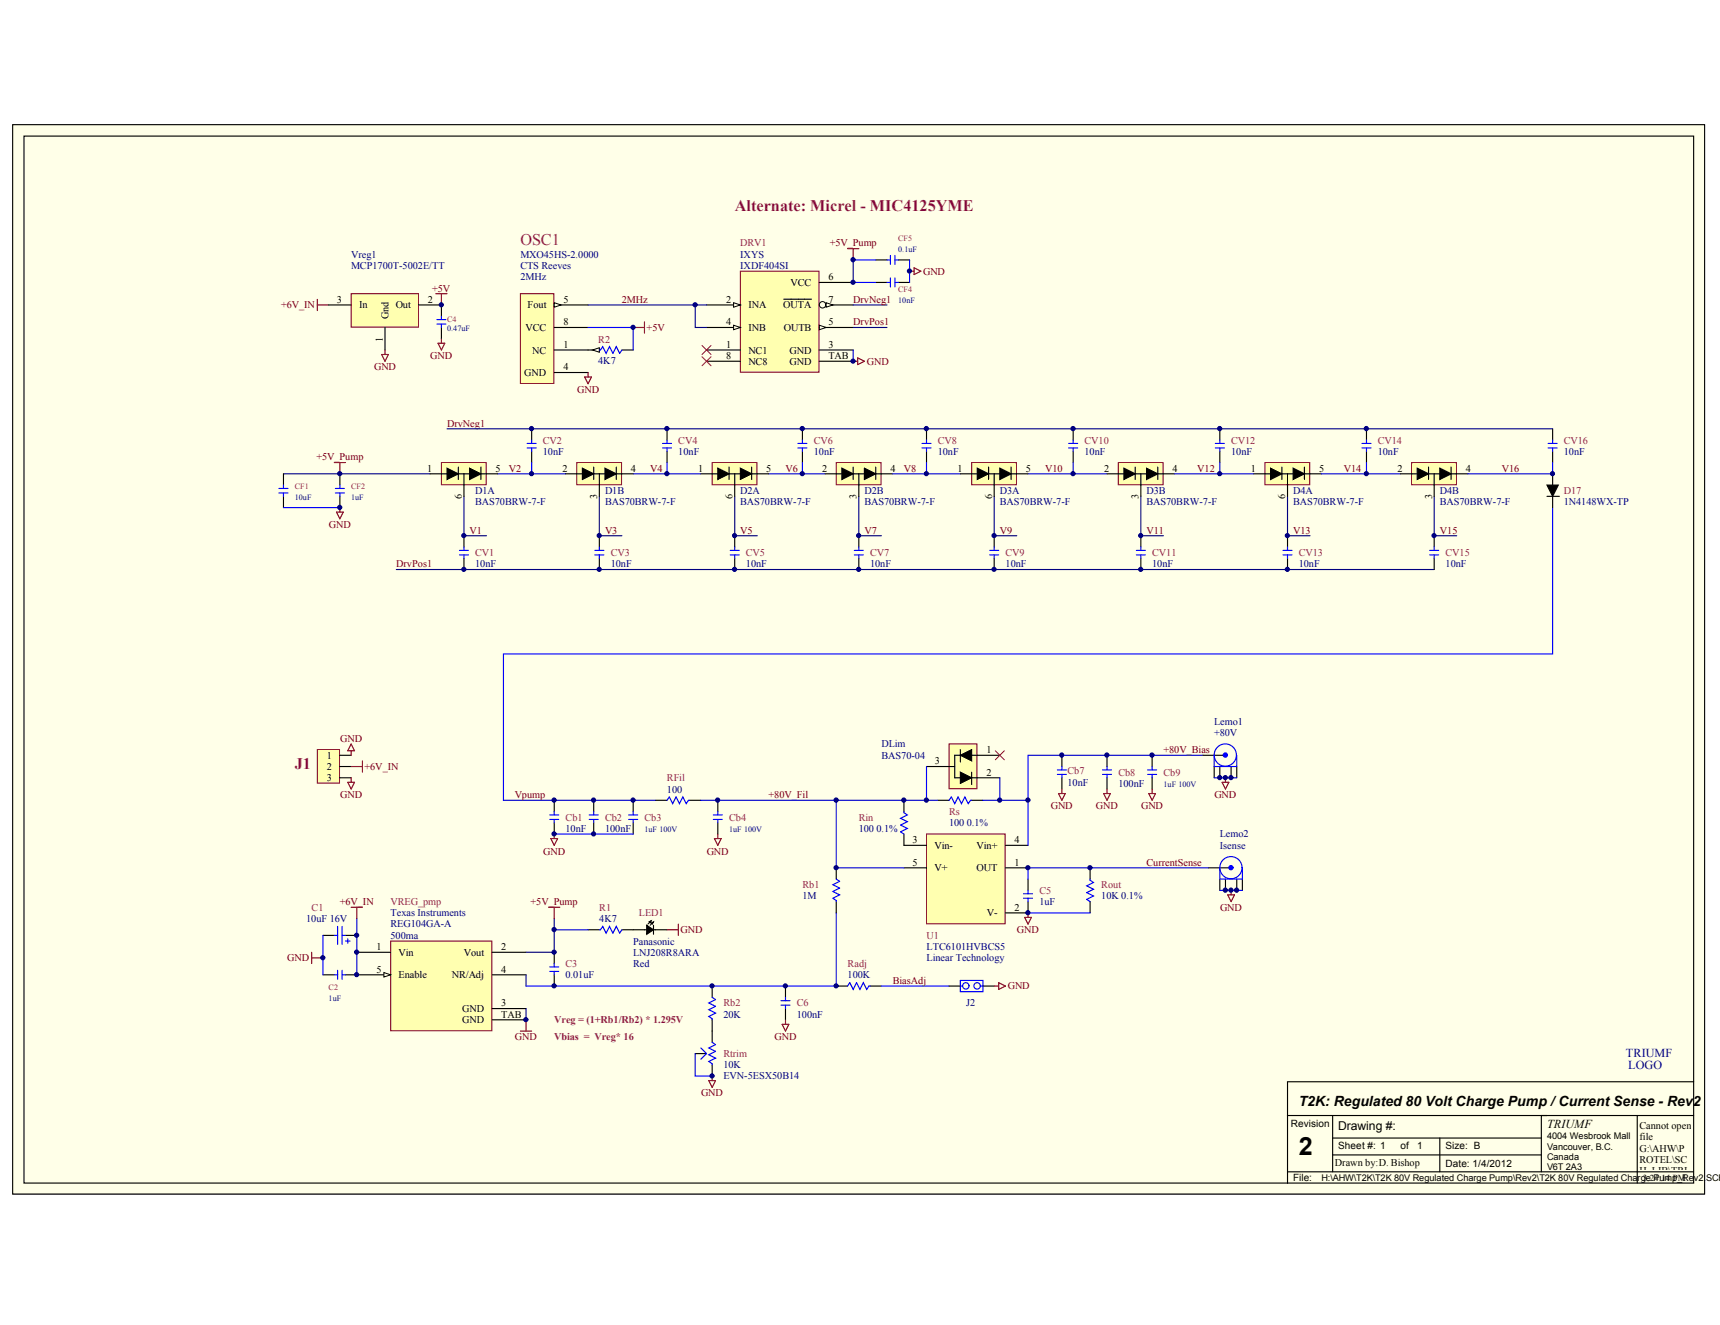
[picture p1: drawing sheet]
<svg xmlns="http://www.w3.org/2000/svg" width="269mm" height="207mm" viewBox="0 0 269 207" stroke-linecap="round" stroke-linejoin="round" font-family="sans-serif">
<defs><g id="words">
<text font-size="3.9" x="203" y="180.5">a</text>
<g font-size="2.5" fill="#800080">
<text x="114.8" y="33">Alternate: Micrel - MIC4125YME</text>
<text x="81.3" y="38.3">OSC1</text>
<text x="46.1" y="120.1">J1</text>
</g>
<text font-size="2.2" x="203" y="172.8">T2K: Regulated 80 Volt Charge Pump / Current Sense a Rev2</text>
<g font-size="1.9" fill="#000080">
<text x="254.1" y="165.2">TRIUMF</text>
<text x="254.5" y="167.1">LOGO</text>
</g>
<g font-size="1.9">
<text x="209.1" y="176.6">Drawing a:</text>
<text x="241.8" y="176.2">TRIUMa</text>
</g>
<g font-size="1.6" fill="#000080">
<text x="54.9" y="40.3">Vreg1</text>
<text x="81.3" y="40.3">MXO45HS-2.0000</text>
<text x="115.7" y="40.3">IXYS</text>
<text x="54.9" y="42">MCP1700T-5002E/TT</text>
<text x="81.3" y="42">CTS Reeves</text>
<text x="81.3" y="43.8">2MHz</text>
<text x="115.7" y="42">IXDF404SI</text>
<text x="93.5" y="56.8">4K7</text>
<text x="84.8" y="71.1">10nF</text>
<text x="106" y="71.1">10nF</text>
<text x="127.2" y="71.1">10nF</text>
<text x="146.5" y="71.1">10nF</text>
<text x="169.5" y="71.1">10nF</text>
<text x="192.4" y="71.1">10nF</text>
<text x="215.3" y="71.1">10nF</text>
<text x="244.4" y="71.1">10nF</text>
<text x="74.3" y="77.2">D1A</text>
<text x="94.6" y="77.2">D1B</text>
<text x="115.7" y="77.2">D2A</text>
<text x="135.1" y="77.2">D2B</text>
<text x="156.3" y="77.2">D3A</text>
<text x="179.2" y="77.2">D3B</text>
<text x="202.1" y="77.2">D4A</text>
<text x="225" y="77.2">D4B</text>
<text x="74.3" y="79">BAS70BRW-7-F</text>
<text x="94.6" y="79">BAS70BRW-7-F</text>
<text x="115.7" y="79">BAS70BRW-7-F</text>
<text x="135.1" y="79">BAS70BRW-7-F</text>
<text x="156.3" y="79">BAS70BRW-7-F</text>
<text x="179.2" y="79">BAS70BRW-7-F</text>
<text x="202.1" y="79">BAS70BRW-7-F</text>
<text x="225" y="79">BAS70BRW-7-F</text>
<text x="244.4" y="79">1N4148WX-TP</text>
<text x="74.3" y="88.7">10nF</text>
<text x="95.4" y="88.7">10nF</text>
<text x="116.6" y="88.7">10nF</text>
<text x="136" y="88.7">10nF</text>
<text x="157.2" y="88.7">10nF</text>
<text x="180.1" y="88.7">10nF</text>
<text x="203" y="88.7">10nF</text>
<text x="225.9" y="88.7">10nF</text>
<text x="189.7" y="113.3">Lemo1</text>
<text x="137.8" y="118.6">BAS70-04</text>
<text x="137.8" y="116.8">DLim</text>
<text x="189.7" y="115">+80V</text>
<text x="104.2" y="123.9">100</text>
<text x="166.8" y="122.8">10nF</text>
<text x="174.8" y="123">100nF</text>
<text x="88.4" y="130">10nF</text>
<text x="94.6" y="130">100nF</text>
<text x="134.2" y="130">100 0.1a</text>
<text x="148.3" y="129.2">100 0.1a</text>
<text x="190.6" y="130.9">Lemo2</text>
<text x="190.6" y="132.7">Isense</text>
<text x="61" y="143.2">Texas Instruments</text>
<text x="125.4" y="140.6">1M</text>
<text x="162.4" y="141.4">1uF</text>
<text x="172.1" y="140.6">10K 0.1a</text>
<text x="47.8" y="144.1">10uF 16V</text>
<text x="61" y="145">REG104GA-A</text>
<text x="61" y="146.7">500ma</text>
<text x="93.7" y="144.1">4K7</text>
<text x="99" y="149.3">LNJ208R8ARA</text>
<text x="99" y="147.6">Panasonic</text>
<text x="144.8" y="148.5">LTC6101HVBCS5</text>
<text x="88.4" y="152.9">0.01uF</text>
<text x="99" y="151.1">Red</text>
<text x="132.5" y="152.9">100K</text>
<text x="144.8" y="150.2">Linear Technology</text>
<text x="113.1" y="159">20K</text>
<text x="124.5" y="159">100nF</text>
<text x="151" y="157.3">J2</text>
<text x="113.1" y="167">10K</text>
<text x="113.1" y="168.7">EVN-5ESX50B14</text>
</g>
<g font-size="1.6" fill="#800080">
<text x="115.7" y="38.5">DRV1</text>
<text x="93.5" y="53.6">R2</text>
<text x="84.8" y="69.3">CV2</text>
<text x="106" y="69.3">CV4</text>
<text x="127.2" y="69.3">CV6</text>
<text x="146.5" y="69.3">CV8</text>
<text x="169.5" y="69.3">CV10</text>
<text x="192.4" y="69.3">CV12</text>
<text x="215.3" y="69.3">CV14</text>
<text x="244.4" y="69.3">CV16</text>
<text x="244.4" y="77.2">D17</text>
<text x="74.3" y="86.9">CV1</text>
<text x="95.4" y="86.9">CV3</text>
<text x="116.6" y="86.9">CV5</text>
<text x="136" y="86.9">CV7</text>
<text x="157.2" y="86.9">CV9</text>
<text x="180.1" y="86.9">CV11</text>
<text x="203" y="86.9">CV13</text>
<text x="225.9" y="86.9">CV15</text>
<text x="104.2" y="122.1">RFil</text>
<text x="166.8" y="121">Cb7</text>
<text x="174.8" y="121.2">Cb8</text>
<text x="181.8" y="121.2">Cb9</text>
<text x="88.4" y="128.3">Cb1</text>
<text x="94.6" y="128.3">Cb2</text>
<text x="100.7" y="128.3">Cb3</text>
<text x="114" y="128.3">Cb4</text>
<text x="134.2" y="128.3">Rin</text>
<text x="148.3" y="127.4">Rs</text>
<text x="48.7" y="142.3">C1</text>
<text x="61" y="141.4">VREG_pmp</text>
<text x="93.7" y="142.3">R1</text>
<text x="99.8" y="143.2">LED1</text>
<text x="125.4" y="138.8">Rb1</text>
<text x="162.4" y="139.7">C5</text>
<text x="172.1" y="138.8">Rout</text>
<text x="144.8" y="146.7">U1</text>
<text x="88.4" y="151.1">C3</text>
<text x="132.5" y="151.1">Radj</text>
<text x="86.6" y="159.9">Vreg = a1+Rb1/Rb2) * 1.295V</text>
<text x="113.1" y="157.3">Rb2</text>
<text x="124.5" y="157.3">C6</text>
<text x="86.6" y="162.6">Vbias = Vreg* 16</text>
<text x="113.1" y="165.2">Rtrim</text>
</g>
<g font-size="1.6" fill="#800000">
<text x="129.7" y="38.5">+5V_Pump</text>
<text x="67.5" y="45.6">+5V</text>
<text x="97.2" y="47.3">2MHz</text>
<text x="133.4" y="47.3">DrvNeg1</text>
<text x="144.3" y="42.9">GND</text>
<text x="43.9" y="48.2">+6V_IN</text>
<text x="101.1" y="51.7">+5V</text>
<text x="133.4" y="50.8">DrvPos1</text>
<text x="58.5" y="57.9">GND</text>
<text x="67.3" y="56.1">GND</text>
<text x="135.5" y="57">GND</text>
<text x="90.2" y="61.4">GND</text>
<text x="49.5" y="71.9">+5V_Pump</text>
<text x="69.9" y="66.7">DrvNeg1</text>
<text x="79.6" y="73.7">V2</text>
<text x="101.6" y="73.7">V4</text>
<text x="122.7" y="73.7">V6</text>
<text x="141.3" y="73.7">V8</text>
<text x="163.3" y="73.7">V10</text>
<text x="187.1" y="73.7">V12</text>
<text x="210" y="73.7">V14</text>
<text x="234.7" y="73.7">V16</text>
<text x="51.4" y="82.5">GND</text>
<text x="73.4" y="83.4">V1</text>
<text x="94.6" y="83.4">V3</text>
<text x="115.7" y="83.4">V5</text>
<text x="135.1" y="83.4">V7</text>
<text x="156.3" y="83.4">V9</text>
<text x="179.2" y="83.4">V11</text>
<text x="202.1" y="83.4">V13</text>
<text x="225" y="83.4">V15</text>
<text x="61.9" y="88.7">DrvPos1</text>
<text x="53.2" y="115.9">GND</text>
<text x="181.8" y="117.7">+80V_Bias</text>
<text x="53.2" y="124.7">GND</text>
<text x="57" y="120.3">+6V_IN</text>
<text x="80.4" y="124.7">Vpump</text>
<text x="120.1" y="124.7">+80V_Fil</text>
<text x="189.8" y="124.7">GND</text>
<text x="164.2" y="126.5">GND</text>
<text x="171.3" y="126.5">GND</text>
<text x="178.3" y="126.5">GND</text>
<text x="84.9" y="133.5">GND</text>
<text x="110.4" y="133.5">GND</text>
<text x="179.2" y="135.3">CurrentSense</text>
<text x="53.1" y="141.4">+6V_IN</text>
<text x="82.9" y="141.4">+5V_Pump</text>
<text x="190.7" y="142.3">GND</text>
<text x="106.3" y="145.8">GND</text>
<text x="158.9" y="145.8">GND</text>
<text x="44.9" y="150.2">GND</text>
<text x="139.5" y="153.7">BiasAdj</text>
<text x="157.5" y="154.6">GND</text>
<text x="80.5" y="162.6">GND</text>
<text x="121.1" y="162.6">GND</text>
<text x="109.6" y="171.4">GND</text>
</g>
<g font-size="1.6">
<text x="52.7" y="47.3">3</text>
<text x="66.9" y="47.3">2</text>
<text x="88" y="47.3">5</text>
<text x="113.5" y="47.3">2</text>
<text x="123.6" y="44.7">VCC</text>
<text x="129.5" y="43.8">6</text>
<text x="129.5" y="47.3">7</text>
<text x="56.1" y="48.2">In</text>
<text x="59.8" y="53.4" transform="rotate(-90 59.8 53.4)">1</text>
<text x="60.7" y="49.9" transform="rotate(-90 60.7 49.9)">Gnd</text>
<text x="61.8" y="48.2">Out</text>
<text x="82.1" y="51.7">VCC</text>
<text x="82.5" y="48.2">Fout</text>
<text x="88" y="50.8">8</text>
<text x="113.5" y="50.8">4</text>
<text x="117" y="48.2">INA</text>
<text x="117" y="51.7">INB</text>
<text x="122.4" y="48.2">OUTA</text>
<text x="122.5" y="51.7">OUTB</text>
<text x="129.5" y="50.8">5</text>
<text x="81.9" y="58.8">GND</text>
<text x="83.2" y="55.3">NC</text>
<text x="88" y="57.9">4</text>
<text x="88" y="54.4">1</text>
<text x="113.5" y="54.4">1</text>
<text x="113.5" y="56.1">8</text>
<text x="117" y="55.3">NC1</text>
<text x="117" y="57">NC8</text>
<text x="123.4" y="55.3">GND</text>
<text x="123.4" y="57">GND</text>
<text x="129.5" y="54.4">3</text>
<text x="129.5" y="56.1">TAB</text>
<text x="66.8" y="73.7">1</text>
<text x="77.4" y="73.7">5</text>
<text x="87.9" y="73.7">2</text>
<text x="98.6" y="73.7">4</text>
<text x="109.1" y="73.7">1</text>
<text x="119.7" y="73.7">5</text>
<text x="128.5" y="73.7">2</text>
<text x="139.2" y="73.7">4</text>
<text x="149.6" y="73.7">1</text>
<text x="160.3" y="73.7">5</text>
<text x="172.6" y="73.7">2</text>
<text x="183.2" y="73.7">4</text>
<text x="195.5" y="73.7">1</text>
<text x="206.1" y="73.7">5</text>
<text x="218.4" y="73.7">2</text>
<text x="229.1" y="73.7">4</text>
<text x="72.2" y="78" transform="rotate(-90 72.2 78)">6</text>
<text x="93.3" y="78" transform="rotate(-90 93.3 78)">3</text>
<text x="114.5" y="78" transform="rotate(-90 114.5 78)">6</text>
<text x="133.9" y="78" transform="rotate(-90 133.9 78)">3</text>
<text x="155" y="78" transform="rotate(-90 155 78)">6</text>
<text x="178" y="78" transform="rotate(-90 178 78)">3</text>
<text x="200.9" y="78" transform="rotate(-90 200.9 78)">6</text>
<text x="223.8" y="78" transform="rotate(-90 223.8 78)">3</text>
<text x="51.1" y="118.6">1</text>
<text x="146.1" y="119.4">3</text>
<text x="154.2" y="117.7">1</text>
<text x="51.1" y="120.3">2</text>
<text x="51.1" y="122.1">3</text>
<text x="154.2" y="121.2">2</text>
<text x="142.6" y="131.8">3</text>
<text x="158.6" y="131.8">4</text>
<text x="142.6" y="135.3">5</text>
<text x="146" y="132.7">Vin-</text>
<text x="146" y="136.2">V+</text>
<text x="152.6" y="132.7">Vin+</text>
<text x="152.6" y="136.2">OUT</text>
<text x="158.6" y="135.3">1</text>
<text x="154.2" y="143.2">V-</text>
<text x="158.6" y="142.3">2</text>
<text x="58.8" y="148.5">1</text>
<text x="62.3" y="149.3">Vin</text>
<text x="72.5" y="149.3">Vout</text>
<text x="78.3" y="148.5">2</text>
<text x="58.8" y="152">5</text>
<text x="62.3" y="152.9">Enable</text>
<text x="70.6" y="152.9">NR/Adj</text>
<text x="78.3" y="152">4</text>
<text x="72.2" y="158.2">GND</text>
<text x="72.2" y="159.9">GND</text>
<text x="78.3" y="157.3">3</text>
<text x="78.3" y="159">TAB</text>
<text x="201.8" y="176.1">Revision</text>
<text x="209.1" y="179.6">Sheet a: 1</text>
<text x="218.9" y="179.6">of</text>
<text x="221.5" y="179.6">1</text>
<text x="225.9" y="179.6">Size: B</text>
<text x="256.2" y="176.4">Cannot open</text>
<text x="256.2" y="178.2">file</text>
<text x="256.2" y="180">G:\AHW\P</text>
<text x="202.1" y="184.5">File:</text>
<text x="208.6" y="182.3">Drawn by:D. Bishop</text>
<text x="225.9" y="182.4">Date: 1/4/2012</text>
<text x="256.2" y="181.7">ROTEL\SC</text>
<text x="256.2" y="183.5">H_LIB\TRI</text>
<text x="256.2" y="185.2">UMF.BMP</text>
</g>
<g font-size="1.4">
<text x="241.8" y="178.1">4004 Wesbrook Mall</text>
<text x="241.8" y="179.7">Vancouver, B.C.</text>
<text x="206.5" y="184.6">H:\AHW\T2K\T2K 80V Regulated Charge Pump\Rev2\T2K 80V Regulated Charge Pump_Rev2.</text>
<text x="241.8" y="181.2">Canada</text>
<text x="241.8" y="182.9">V6T 2A3</text>
<text x="256.7" y="184.6">3:24:14 PM</text>
<text x="266.7" y="184.6">SCHD</text>
</g>
<g font-size="1.3" fill="#000080">
<text x="140.4" y="39.5">0.1uF</text>
<text x="140.4" y="47.4">10nF</text>
<text x="69.9" y="51.8">0.47uF</text>
<text x="46.1" y="78.2">10uF</text>
<text x="54.9" y="78.2">1uF</text>
<text x="181.8" y="123">1uF 100V</text>
<text x="100.7" y="130.1">1uF 100V</text>
<text x="114" y="130.1">1uF 100V</text>
<text x="51.4" y="156.5">1uF</text>
</g>
<g font-size="1.3" fill="#800080">
<text x="140.4" y="37.7">CF5</text>
<text x="140.4" y="45.6">CF4</text>
<text x="69.9" y="50.4">C4</text>
<text x="46.1" y="76.4">CF1</text>
<text x="54.9" y="76.4">CF2</text>
<text x="51.4" y="154.7">C2</text>
</g>
</g></defs>
<path d="M2 19.5h264.4v167.1h-264.4z" fill="#ffffe8" stroke="#000" stroke-width=".16"/>
<g fill="none" stroke="#000" stroke-width=".18">
<path d="M83.1 67v1.8M83.1 70.5v1.8M104.2 67v1.8M104.2 70.5v1.8M125.4 67v1.8M125.4 70.5v1.8M144.8 67v1.8M144.8 70.5v1.8M167.7 67v1.8M167.7 70.5v1.8M190.6 67v1.8M190.6 70.5v1.8"/>
<path d="M213.6 67v1.8M213.6 70.5v1.8M242.7 67v1.8M242.7 70.5v1.8M72.5 83.7v1.8M72.5 87.2v1.8M93.7 83.7v1.8M93.7 87.2v1.8M114.8 83.7v1.8M114.8 87.2v1.8M134.2 83.7v1.8M134.2 87.2v1.8"/>
<path d="M155.4 83.7v1.8M155.4 87.2v1.8M178.3 83.7v1.8M178.3 87.2v1.8M201.2 83.7v1.8M201.2 87.2v1.8M224.1 83.7v1.8M224.1 87.2v1.8M86.6 125.1v1.7M86.6 128.6v1.8M99 125.1v1.7M99 128.6v1.8"/>
<path d="M112.2 125.1v1.7M112.2 128.6v1.8M208.3 174.3v8.8M208.3 177.9h32.6M225 177.9v5.2M241.8 174.3h-40.6v10.6M255.9 174.3h-15v8.8M264.7 169.1v-147.8h-261v163.6h197.5M264.7 174.3h-8.8v10.6M264.7 169.1h-63.5v5.2M264.7 169.1v15.8h-63.5M201.2 183.1h63.5"/>
<path d="M208.3 180.5h32.6"/>
</g>
<g fill="none" stroke="#00f" stroke-width=".18">
<path d="M82.4 69.3h1.4M82.4 70h1.4M83.1 68.8v.5M83.1 70v.5M103.5 69.3h1.5M103.5 70h1.5M104.2 68.8v.5M104.2 70v.5M124.7 69.3h1.4M124.7 70h1.4M125.4 68.8v.5M125.4 70v.5"/>
<path d="M144.1 69.3h1.4M144.1 70h1.4M144.8 68.8v.5M144.8 70v.5M167 69.3h1.4M167 70h1.4M167.7 68.8v.5M167.7 70v.5M189.9 69.3h1.4M189.9 70h1.4M190.6 68.8v.5M190.6 70v.5"/>
<path d="M212.9 69.3h1.4M212.9 70h1.4M213.6 68.8v.5M213.6 70v.5M242 69.3h1.4M242 70h1.4M242.7 68.8v.5M242.7 70v.5M71.8 86.7h1.4M71.8 86h1.4M72.5 85.5v.5M72.5 86.7v.5"/>
<path d="M93 86.7h1.4M93 86h1.4M93.7 85.5v.5M93.7 86.7v.5M114.1 86.7h1.4M114.1 86h1.4M114.8 85.5v.5M114.8 86.7v.5M133.5 86.7h1.4M133.5 86h1.4M134.2 85.5v.5M134.2 86.7v.5"/>
<path d="M154.7 86.7h1.4M154.7 86h1.4M155.4 85.5v.5M155.4 86.7v.5M177.6 86.7h1.4M177.6 86h1.4M178.3 85.5v.5M178.3 86.7v.5M200.5 86.7h1.4M200.5 86h1.4M201.2 85.5v.5M201.2 86.7v.5"/>
<path d="M223.4 86.7h1.4M223.4 86h1.4M224.1 85.5v.5M224.1 86.7v.5M85.9 128.1h1.4M85.9 127.4h1.4M86.6 126.8v.6M86.6 128.1v.5M98.3 128.1h1.4M98.3 127.4h1.4M99 126.8v.6M99 128.1v.5"/>
<path d="M111.5 128.1h1.4M111.5 127.4h1.4M112.2 126.8v.6M112.2 128.1v.5"/>
</g>
<path d="M44.3 74.1h22.9M72.5 77.6v6.1h3.5M93.7 77.6v6.1h3.5M61.9 89h162.2" fill="none" stroke="#000080" stroke-width=".18"/>
<path d="M53.1 79.3v.7M52.6 80h1l-.5 1.1zM86.1 131.1h1l-.5 1zM86.6 130.4v.7M111.7 131.1h1l-.5 1zM112.2 130.4v.7" fill="none" stroke="#800000" stroke-width=".18"/>
<path d="M115.7 42.4h12.3v15.8h-12.3z" fill="#ffffb0" stroke="#800000" stroke-width=".16"/>
<path d="M110.4 47.7h5.3" fill="none" stroke="#000" stroke-width=".18"/>
<path d="M114.7 47.3l1 .4-1 .3z" fill="#ffffe8" stroke="#000" stroke-width=".16"/>
<path d="M128.1 51.2h5.2" fill="none" stroke="#000" stroke-width=".18"/>
<path d="M128.1 50.8l1 .4-1 .3z" fill="#ffffe8" stroke="#000" stroke-width=".16"/>
<path d="M110.4 54.7h5.3M128.1 54.7h5.2M128.1 56.5h5.2M128.1 44.1h5.2M128.1 47.7h5.2" fill="none" stroke="#000" stroke-width=".18"/>
<circle cx="128.6" cy="47.6" r=".5" fill="#ffffe8" stroke="#000" stroke-width=".16"/>
<path d="M129.1 47.3l1.1 .4-1.1 .3z" fill="#ffffe8" stroke="#000" stroke-width=".16"/>
<path d="M110.4 51.2h5.3M122.5 46.8h4.3" fill="none" stroke="#000" stroke-width=".18"/>
<path d="M114.7 50.8l1 .4-1 .3z" fill="#ffffe8" stroke="#000" stroke-width=".16"/>
<path d="M110.4 56.5h5.3M136.9 40.6h1.7M140.4 40.6h1.8M44.3 74.1v1.7M44.3 77.6v1.7M53.1 74.1v1.7M53.1 77.6v1.7" fill="none" stroke="#000" stroke-width=".18"/>
<path d="M109.7 54l1.4 1.4M109.7 55.8l1.4 1.4M111.1 54l-1.4 1.4M111.1 55.8l-1.4 1.4" fill="none" stroke="#f00" stroke-width=".16"/>
<path d="M133.3 56.5h.7M134 55.9l1.1 .6-1.1 .5zM142.2 42.4h.7M142.9 41.9l1 .5-1 .5z" fill="none" stroke="#800000" stroke-width=".18"/>
<path d="M91.9 47.7h16.8v3.5h1.7M108.7 47.7h1.7M133.3 51.2h5.3M133.3 47.7h5.3M133.3 40.6v3.5M69.9 67h172.8" fill="none" stroke="#000080" stroke-width=".18"/>
<g fill="none" stroke="#00f" stroke-width=".18">
<path d="M139.2 39.9v1.4M139.9 39.9v1.4M133.3 40.6h3.6M133.3 54.7v1.8M138.6 40.6h.6M139.9 40.6h.5M43.6 77h1.4M43.6 76.3h1.4M44.3 75.8v.5M44.3 77v.6M52.4 77h1.4M52.4 76.3h1.4"/>
<path d="M53.1 75.8v.5M53.1 77v.6M242.7 79.3v22.9h-164v22.9h23.8"/>
</g>
<path d="M61.1 147.1h15.8v14h-15.8z" fill="#ffffb0" stroke="#800000" stroke-width=".16"/>
<path d="M55.8 152.3h5.3M76.9 148.8h5.3M76.9 152.3h5.3M76.9 157.6h5.3" fill="none" stroke="#000" stroke-width=".18"/>
<path d="M60 152l1.1 .3-1.1 .4z" fill="#ffffe8" stroke="#000" stroke-width=".16"/>
<g fill="none" stroke="#000" stroke-width=".18">
<path d="M69 47.7v1.7M69 51.2v1.7M91.9 54.7h1.8M136.9 44.1h1.7M140.4 44.1h1.8M92.8 125.1v1.7M92.8 128.6v1.8M102.5 125.1h1.7M107.8 125.1h1.7M130.7 135.6v1.8M50.5 146.2h1.7M50.5 152.3h1.7"/>
<path d="M54 146.2h1.8M54 152.3h1.8M55.8 148.8h5.3M76.9 159.4h5.3M86.6 148.8v1.8M86.6 152.3v1.8M91.9 145.3h1.8M97.2 145.3h3.9M102.1 145.3h2.1M102.1 144.6v1.4M111.3 154.1v1.8M111.3 159.4v3.5"/>
<path d="M130.7 140.9v1.8M130.7 154.1h1.8M136 154.1h1.7M108.7 164.7h1.7M111.3 166.4v1.8"/>
</g>
<g fill="none" stroke="#800000" stroke-width=".18">
<path d="M132.5 38.9h1.7M133.3 38.9v1.7M59.6 55.4h1.1l-.5 1.1zM60.2 54.7v.7M68.5 53.6h1l-.5 1.1zM69 52.9v.7M52.2 72.3h1.8M53.1 72.3v1.8M48.7 148.8v1.8M48.7 149.7h1.8M82.2 159.4v1.7M85.7 141.8h1.8"/>
<path d="M86.6 141.8v1.8M104.2 145.3h1.8M106 144.4v1.8M81.3 161.1h1.8M110.8 168.9h1l-.5 1zM111.3 168.2v.7"/>
</g>
<path d="M82.2 152.3v1.8M82.2 157.6v1.8M86.6 143.6v5.2h-4.4" fill="none" stroke="#000080" stroke-width=".18"/>
<g fill="none" stroke="#00f" stroke-width=".18">
<path d="M68.3 50.7h1.4M68.3 49.9h1.4M69 49.4v.5M69 50.7v.5M133.3 44.1h3.6M138.6 44.1h.6M139.2 43.4v1.4M139.9 44.1h.5M139.9 43.4v1.4M142.2 40.6v3.5M44.3 79.3h8.8M86.6 130.4h12.4"/>
<path d="M92.1 128.1h1.4M92.1 127.4h1.4M92.8 126.8v.6M92.8 128.1v.5M104.2 125.1l.4-.6 .5 1.1 .6-1.1 .5 1.1 .5-1.1 .5 1.1 .4-.5h.2M130.7 137.4l.5 .3-1 .6 1 .5-1 .5 1 .6-1 .5 .5 .3v.2M50.5 146.2v6.1M52.2 146.2h.6M52.2 152.3h.6M52.8 144.8v2.8M52.8 151.6v1.5M53.5 144.8v2.8"/>
<path d="M53.5 151.6v1.5M53.5 146.2h.5M53.5 152.3h.5M54 147.1h.7M54.4 146.7v.7M55.8 143.6v8.7M85.9 151.1h1.4M85.9 151.8h1.4M86.6 150.6v.5M86.6 151.8v.5M86.6 145.3h5.3M93.7 145.3h.1l.4-.5 .5 1 .6-1 .5 1 .5-1 .5 1 .4-.5"/>
<path d="M111.3 155.9l.5 .3-1 .5 1 .6-1 .5 1 .5-1 .6 .5 .3v.2M130.7 142.7v11.4h-48.5M132.5 154.1l.3-.5 .5 1 .6-1 .5 1 .5-1 .6 1 .3-.5h.2M137.7 154.1h10.6M108.7 164.7v3.5h2.6M109.5 163.8l.9 .9-.9 .8M111.3 162.9l.5 .4-1 .5 1 .5-1 .5 1 .6-1 .5 .5 .3v.2"/>
</g>
<path d="M101.1 144.6l1 .7-1 .7z" fill="#000" stroke="#000" stroke-width=".18"/>
<path d="M101.8 143.9l-.5 .5M102.1 144.1l-.5 .5" fill="none" stroke="#000" stroke-width=".16"/>
<path d="M101.4 144.1l.4-.2-.2 .4zM101.8 144.3l.3-.2-.1 .3z" fill="#000" stroke="#000" stroke-width=".16"/>
<path d="M92.6 54.7l1.1-.4v.8z" fill="#ffffe8" stroke="#000" stroke-width=".16"/>
<path d="M97.2 54.7h1.8" fill="none" stroke="#000" stroke-width=".18"/>
<path d="M93.7 54.7h.1l.4-.5 .5 1 .6-1 .5 1 .5-1 .5 1 .4-.5" fill="none" stroke="#00f" stroke-width=".18"/>
<path d="M49.6 117.1h3.5v5.3h-3.5z" fill="#ffffb0" stroke="#800000" stroke-width=".16"/>
<path d="M53.1 118h1.8M53.1 119.8h1.8M53.1 121.6h1.8M148.3 154.1h1.8M153.6 154.1h1.8" fill="none" stroke="#000" stroke-width=".18"/>
<path d="M49.6 46.8v1.7M49.6 47.7h1.8M54.9 117.3v.7M54.9 116.3l.5 1h-1zM54.9 119.8h1.7M56.6 118.9v1.8M54.4 122.3h1l-.5 1zM54.9 121.6v.7M54.9 141.8h1.7M55.8 141.8v1.8M155.4 154.1h.7M156.1 153.6l1 .5-1 .5z" fill="none" stroke="#800000" stroke-width=".18"/>
<g fill="none" stroke="#00f" stroke-width=".18">
<path d="M150.1 153.2h3.5v1.8h-3.5zM150.1 154.1h.3M153.3 154.1h.3"/>
<circle cx="150.9" cy="154.1" r=".5"/>
<circle cx="152.7" cy="154.1" r=".5"/>
</g>
<path d="M54.9 45.9h10.5v5.2h-10.5z" fill="#ffffb0" stroke="#800000" stroke-width=".16"/>
<path d="M51.4 47.7h3.5M60.2 51.2v3.5M65.5 47.7h3.5M241.8 77.6h1.9M242.7 74.1v1.7M242.7 77.6v1.7" fill="none" stroke="#000" stroke-width=".18"/>
<path d="M68.1 45.9h1.8M69 45.9v1.8M99 51.2h1.7M100.7 50.3v1.8" fill="none" stroke="#800000" stroke-width=".18"/>
<path d="M241.8 75.8h1.7l-.8 1.8z" fill="#000" stroke="#000" stroke-width=".18"/>
<path d="M81.3 45.9h5.3v14h-5.3z" fill="#ffffb0" stroke="#800000" stroke-width=".16"/>
<path d="M86.6 47.7h5.3" fill="none" stroke="#000" stroke-width=".18"/>
<path d="M86.6 47.3l1.1 .4-1.1 .3z" fill="#ffffe8" stroke="#000" stroke-width=".16"/>
<path d="M86.6 51.2h5.3M86.6 58.2h5.3M86.6 54.7h5.3M122.8 154.1v1.8M122.8 157.6v1.8" fill="none" stroke="#000" stroke-width=".18"/>
<path d="M91.9 51.2h7.1v3.5M77.8 74.1h10.6M99 74.1h10.5M120.1 74.1h8.8M160.7 74.1h12.3M122.1 157.1h1.4M122.1 156.4h1.4M122.8 155.9v.5M122.8 157.1v.5" fill="none" stroke="#00f" stroke-width=".18"/>
<path d="M91.4 58.9h1l-.5 1.1zM91.9 58.2v.7M122.8 159.4v.7M122.2 160.1h1.1l-.5 1z" fill="none" stroke="#800000" stroke-width=".18"/>
<path d="M114.8 77.6v6.1h3.6M134.2 77.6v6.1h3.5M155.4 77.6v6.1h3.5M178.3 77.6v6.1h3.5M201.2 77.6v6.1h3.5M224.1 77.6v6.1h3.6" fill="none" stroke="#000080" stroke-width=".18"/>
<path d="M69 72.3h7v3.5h-7z" fill="#ffffb0" stroke="#800000" stroke-width=".16"/>
<path d="M67.2 74.1h2.7M71.6 73v1.9M71.6 74.1h1.8M72.5 74.1v3.5M75.2 74.1h2.6M75.2 73v1.9" fill="none" stroke="#000" stroke-width=".18"/>
<path d="M69.9 73.2l1.7 .9-1.7 .8zM73.4 73.2l1.8 .9-1.8 .8z" fill="#000" stroke="#000" stroke-width=".18"/>
<path d="M90.1 72.3h7v3.5h-7z" fill="#ffffb0" stroke="#800000" stroke-width=".16"/>
<path d="M88.4 74.1h2.6M92.8 73v1.9M92.8 74.1h1.8M93.7 74.1v3.5M96.3 74.1h2.7M96.3 73v1.9" fill="none" stroke="#000" stroke-width=".18"/>
<path d="M91 73.2l1.8 .9-1.8 .8zM94.6 73.2l1.7 .9-1.7 .8z" fill="#000" stroke="#000" stroke-width=".18"/>
<path d="M111.3 72.3h7v3.5h-7z" fill="#ffffb0" stroke="#800000" stroke-width=".16"/>
<path d="M109.5 74.1h2.7M113.9 73v1.9M113.9 74.1h1.8M114.8 74.1v3.5M117.5 74.1h2.6M117.5 73v1.9" fill="none" stroke="#000" stroke-width=".18"/>
<path d="M112.2 73.2l1.7 .9-1.7 .8zM115.7 73.2l1.8 .9-1.8 .8z" fill="#000" stroke="#000" stroke-width=".18"/>
<path d="M130.7 72.3h7v3.5h-7z" fill="#ffffb0" stroke="#800000" stroke-width=".16"/>
<path d="M128.9 74.1h2.7M133.3 73v1.9M133.3 74.1h1.8M134.2 74.1v3.5M136.9 74.1h2.6M136.9 73v1.9" fill="none" stroke="#000" stroke-width=".18"/>
<path d="M131.6 73.2l1.7 .9-1.7 .8zM135.1 73.2l1.8 .9-1.8 .8z" fill="#000" stroke="#000" stroke-width=".18"/>
<path d="M139.5 74.1h10.6" fill="none" stroke="#00f" stroke-width=".18"/>
<path d="M151.9 72.3h7v3.5h-7z" fill="#ffffb0" stroke="#800000" stroke-width=".16"/>
<path d="M150.1 74.1h2.6M154.5 73v1.9M154.5 74.1h1.8M155.4 74.1v3.5M158 74.1h2.7M158 73v1.9" fill="none" stroke="#000" stroke-width=".18"/>
<path d="M152.7 73.2l1.8 .9-1.8 .8zM156.3 73.2l1.7 .9-1.7 .8z" fill="#000" stroke="#000" stroke-width=".18"/>
<path d="M174.8 72.3h7v3.5h-7z" fill="#ffffb0" stroke="#800000" stroke-width=".16"/>
<path d="M173 74.1h2.7M177.4 73v1.9M177.4 74.1h1.8M178.3 74.1v3.5M180.9 74.1h2.7M180.9 73v1.9" fill="none" stroke="#000" stroke-width=".18"/>
<path d="M175.7 73.2l1.7 .9-1.7 .8zM179.2 73.2l1.7 .9-1.7 .8z" fill="#000" stroke="#000" stroke-width=".18"/>
<path d="M183.6 74.1h12.3" fill="none" stroke="#00f" stroke-width=".18"/>
<path d="M197.7 72.3h7v3.5h-7z" fill="#ffffb0" stroke="#800000" stroke-width=".16"/>
<path d="M195.9 74.1h2.7M200.3 73v1.9M200.3 74.1h1.8M201.2 74.1v3.5M203.9 74.1h2.6M203.9 73v1.9" fill="none" stroke="#000" stroke-width=".18"/>
<path d="M198.6 73.2l1.7 .9-1.7 .8zM202.1 73.2l1.8 .9-1.8 .8z" fill="#000" stroke="#000" stroke-width=".18"/>
<path d="M206.5 74.1h12.4" fill="none" stroke="#00f" stroke-width=".18"/>
<path d="M220.6 72.3h7v3.5h-7z" fill="#ffffb0" stroke="#800000" stroke-width=".16"/>
<path d="M218.9 74.1h2.6M223.3 73v1.9M223.3 74.1h1.7M224.1 74.1v3.5M226.8 74.1h2.6M226.8 73v1.9M146.6 125.1h1.7M151.9 125.1h1.7M160.7 137.4v1.8M160.7 140.9v1.8" fill="none" stroke="#000" stroke-width=".18"/>
<path d="M221.5 73.2l1.8 .9-1.8 .8zM225 73.2l1.8 .9-1.8 .8z" fill="#000" stroke="#000" stroke-width=".18"/>
<g fill="none" stroke="#00f" stroke-width=".18">
<path d="M83.1 72.3v1.8M104.2 72.3v1.8M125.4 72.3v1.8M144.8 72.3v1.8M167.7 72.3v1.8M190.6 72.3v1.8M213.6 72.3v1.8M242.7 72.3v1.8h-13.3M188 118h-27.3v7.1h-7.1M148.3 125.1l.4-.6 .5 1.1 .5-1.1 .6 1.1 .5-1.1 .5 1.1 .4-.5h.2M160 139.7h1.4M160.7 139.2v.5"/>
<path d="M188.9 135.6h-28.2v1.8M160 140.4h1.4M160.7 140.4v.5"/>
</g>
<path d="M160.1 143.4h1.1l-.5 1zM160.7 142.7v.7" fill="none" stroke="#800000" stroke-width=".18"/>
<path d="M144.8 130.3h12.3v14.1h-12.3z" fill="#ffffb0" stroke="#800000" stroke-width=".16"/>
<path d="M141.3 130.4v1.7h3.5M141.3 135.6h3.5M141.3 125.1v1.7M157.1 132.1h3.6M157.1 135.6h3.6M170.4 135.6v1.8M157.1 142.7h3.6M170.4 140.9v1.8" fill="none" stroke="#000" stroke-width=".18"/>
<path d="M141.3 126.8v.2l.5 .4-1.1 .5 1.1 .5-1.1 .5 1.1 .6-1.1 .5 .6 .4M170.4 137.4v.2l.5 .3-1.1 .5 1.1 .6-1.1 .5 1.1 .5-1.1 .6 .6 .3M160.7 142.7h9.7" fill="none" stroke="#00f" stroke-width=".18"/>
<path d="M148.3 116.3h4.4v7h-4.4z" fill="#ffffb0" stroke="#800000" stroke-width=".16"/>
<g fill="none" stroke="#000" stroke-width=".18">
<path d="M144.8 119.8h4.4M150.1 117.2v1.9M150.1 118h-.9v3.6h.9M151.9 118h4.4M166 118v1.8M173 118v1.8M180.1 118v1.8M188 118h3.5M189.8 119.8v1.8M190.6 119.8v1.8M192.4 119.8v1.8M193.3 119.8v1.8"/>
<path d="M151.9 121.6h4.4M151.9 120.7v1.9M166 121.6v1.7M173 121.6v1.7M180.1 121.6v1.7M188.9 135.6h3.5M190.6 137.4v1.8M191.5 137.4v1.8M193.3 137.4v1.8M194.2 137.4v1.8"/>
</g>
<path d="M150.1 118l1.8-.8v1.7zM150.1 120.7l1.8 .9-1.8 .8z" fill="#000" stroke="#000" stroke-width=".18"/>
<g fill="none" stroke="#00f" stroke-width=".18">
<path d="M144.8 119.8v5.3M166 119.8v.5M173 119.8v.5M180.1 119.8v.5M189.8 118v1.8h3.5v-1.8M109.5 125.1h37.1M130.7 125.1v10.5h10.6M156.3 121.6v3.5M160.7 125.1v7M165.3 121h1.4M165.3 120.3h1.4M166 121v.6"/>
<path d="M172.3 121h1.4M172.3 120.3h1.4M173 121v.6M179.4 121h1.4M179.4 120.3h1.4M180.1 121v.6M189.8 121.6h3.5M190.6 135.6v1.8h3.6v-1.8M190.6 139.2h3.6"/>
<circle cx="191.5" cy="118" r="1.74"/>
<circle cx="192.4" cy="135.6" r="1.74"/>
</g>
<path d="M155.6 117.3l1.4 1.4M157 117.3l-1.4 1.4" fill="none" stroke="#f00" stroke-width=".16"/>
<g fill="#00f" stroke="#00f" stroke-width=".18">
<circle cx="191.5" cy="118" r=".33"/>
<circle cx="192.4" cy="135.6" r=".33"/>
</g>
<path d="M165.4 124h1.1l-.5 1.1zM166 123.3v.7M172.5 124h1l-.5 1.1zM173 123.3v.7M179.5 124h1.1l-.5 1.1zM180.1 123.3v.7M191 122.3h1.1l-.6 1zM191.5 121.6v.7M191.9 139.9h1l-.5 1zM192.4 139.2v.7" fill="none" stroke="#800000" stroke-width=".18"/>
<g fill="#000080" stroke="#000080" stroke-width=".16">
<circle cx="50.4" cy="149.7" r=".33"/>
<circle cx="53.1" cy="79.3" r=".33"/>
<circle cx="53.1" cy="74" r=".33"/>
<circle cx="55.7" cy="152.3" r=".33"/>
<circle cx="55.7" cy="148.8" r=".33"/>
<circle cx="55.7" cy="146.2" r=".33"/>
<circle cx="69" cy="47.6" r=".33"/>
<circle cx="72.5" cy="89" r=".33"/>
<circle cx="72.5" cy="83.7" r=".33"/>
<circle cx="82.2" cy="159.4" r=".33"/>
<circle cx="83.1" cy="74" r=".33"/>
<circle cx="83.1" cy="67" r=".33"/>
<circle cx="86.6" cy="154.1" r=".33"/>
<circle cx="86.6" cy="148.8" r=".33"/>
<circle cx="86.6" cy="145.3" r=".33"/>
<circle cx="86.6" cy="130.3" r=".33"/>
<circle cx="86.6" cy="125" r=".33"/>
<circle cx="92.8" cy="130.3" r=".33"/>
<circle cx="92.8" cy="125" r=".33"/>
<circle cx="93.6" cy="89" r=".33"/>
<circle cx="93.6" cy="83.7" r=".33"/>
<circle cx="98.9" cy="125" r=".33"/>
<circle cx="98.9" cy="51.2" r=".33"/>
<circle cx="104.2" cy="74" r=".33"/>
<circle cx="104.2" cy="67" r=".33"/>
<circle cx="108.6" cy="47.6" r=".33"/>
<circle cx="111.3" cy="168.2" r=".33"/>
<circle cx="111.3" cy="154.1" r=".33"/>
<circle cx="112.2" cy="125" r=".33"/>
<circle cx="114.8" cy="89" r=".33"/>
<circle cx="114.8" cy="83.7" r=".33"/>
<circle cx="122.7" cy="154.1" r=".33"/>
<circle cx="125.4" cy="74" r=".33"/>
<circle cx="125.4" cy="67" r=".33"/>
<circle cx="130.7" cy="154.1" r=".33"/>
<circle cx="130.7" cy="135.6" r=".33"/>
<circle cx="130.7" cy="125" r=".33"/>
<circle cx="133.3" cy="56.4" r=".33"/>
<circle cx="133.3" cy="44.1" r=".33"/>
<circle cx="133.3" cy="40.6" r=".33"/>
<circle cx="134.2" cy="89" r=".33"/>
<circle cx="134.2" cy="83.7" r=".33"/>
<circle cx="141.2" cy="125" r=".33"/>
<circle cx="142.1" cy="42.4" r=".33"/>
<circle cx="144.8" cy="125" r=".33"/>
<circle cx="144.8" cy="74" r=".33"/>
<circle cx="144.8" cy="67" r=".33"/>
<circle cx="155.4" cy="89" r=".33"/>
<circle cx="155.4" cy="83.7" r=".33"/>
<circle cx="156.2" cy="125" r=".33"/>
<circle cx="160.6" cy="142.6" r=".33"/>
<circle cx="160.6" cy="135.6" r=".33"/>
<circle cx="160.6" cy="125" r=".33"/>
<circle cx="165.9" cy="118" r=".33"/>
<circle cx="167.7" cy="74" r=".33"/>
<circle cx="167.7" cy="67" r=".33"/>
<circle cx="170.3" cy="135.6" r=".33"/>
<circle cx="173" cy="118" r=".33"/>
<circle cx="178.3" cy="89" r=".33"/>
<circle cx="178.3" cy="83.7" r=".33"/>
<circle cx="180" cy="118" r=".33"/>
<circle cx="190.6" cy="121.5" r=".33"/>
<circle cx="190.6" cy="74" r=".33"/>
<circle cx="190.6" cy="67" r=".33"/>
<circle cx="191.5" cy="139.1" r=".33"/>
<circle cx="191.5" cy="121.5" r=".33"/>
<circle cx="192.4" cy="139.1" r=".33"/>
<circle cx="192.4" cy="121.5" r=".33"/>
<circle cx="193.3" cy="139.1" r=".33"/>
<circle cx="201.2" cy="89" r=".33"/>
<circle cx="201.2" cy="83.7" r=".33"/>
<circle cx="213.5" cy="74" r=".33"/>
<circle cx="213.5" cy="67" r=".33"/>
<circle cx="224.1" cy="83.7" r=".33"/>
<circle cx="242.6" cy="74" r=".33"/>
</g>
<use href="#words"/>
</svg>
